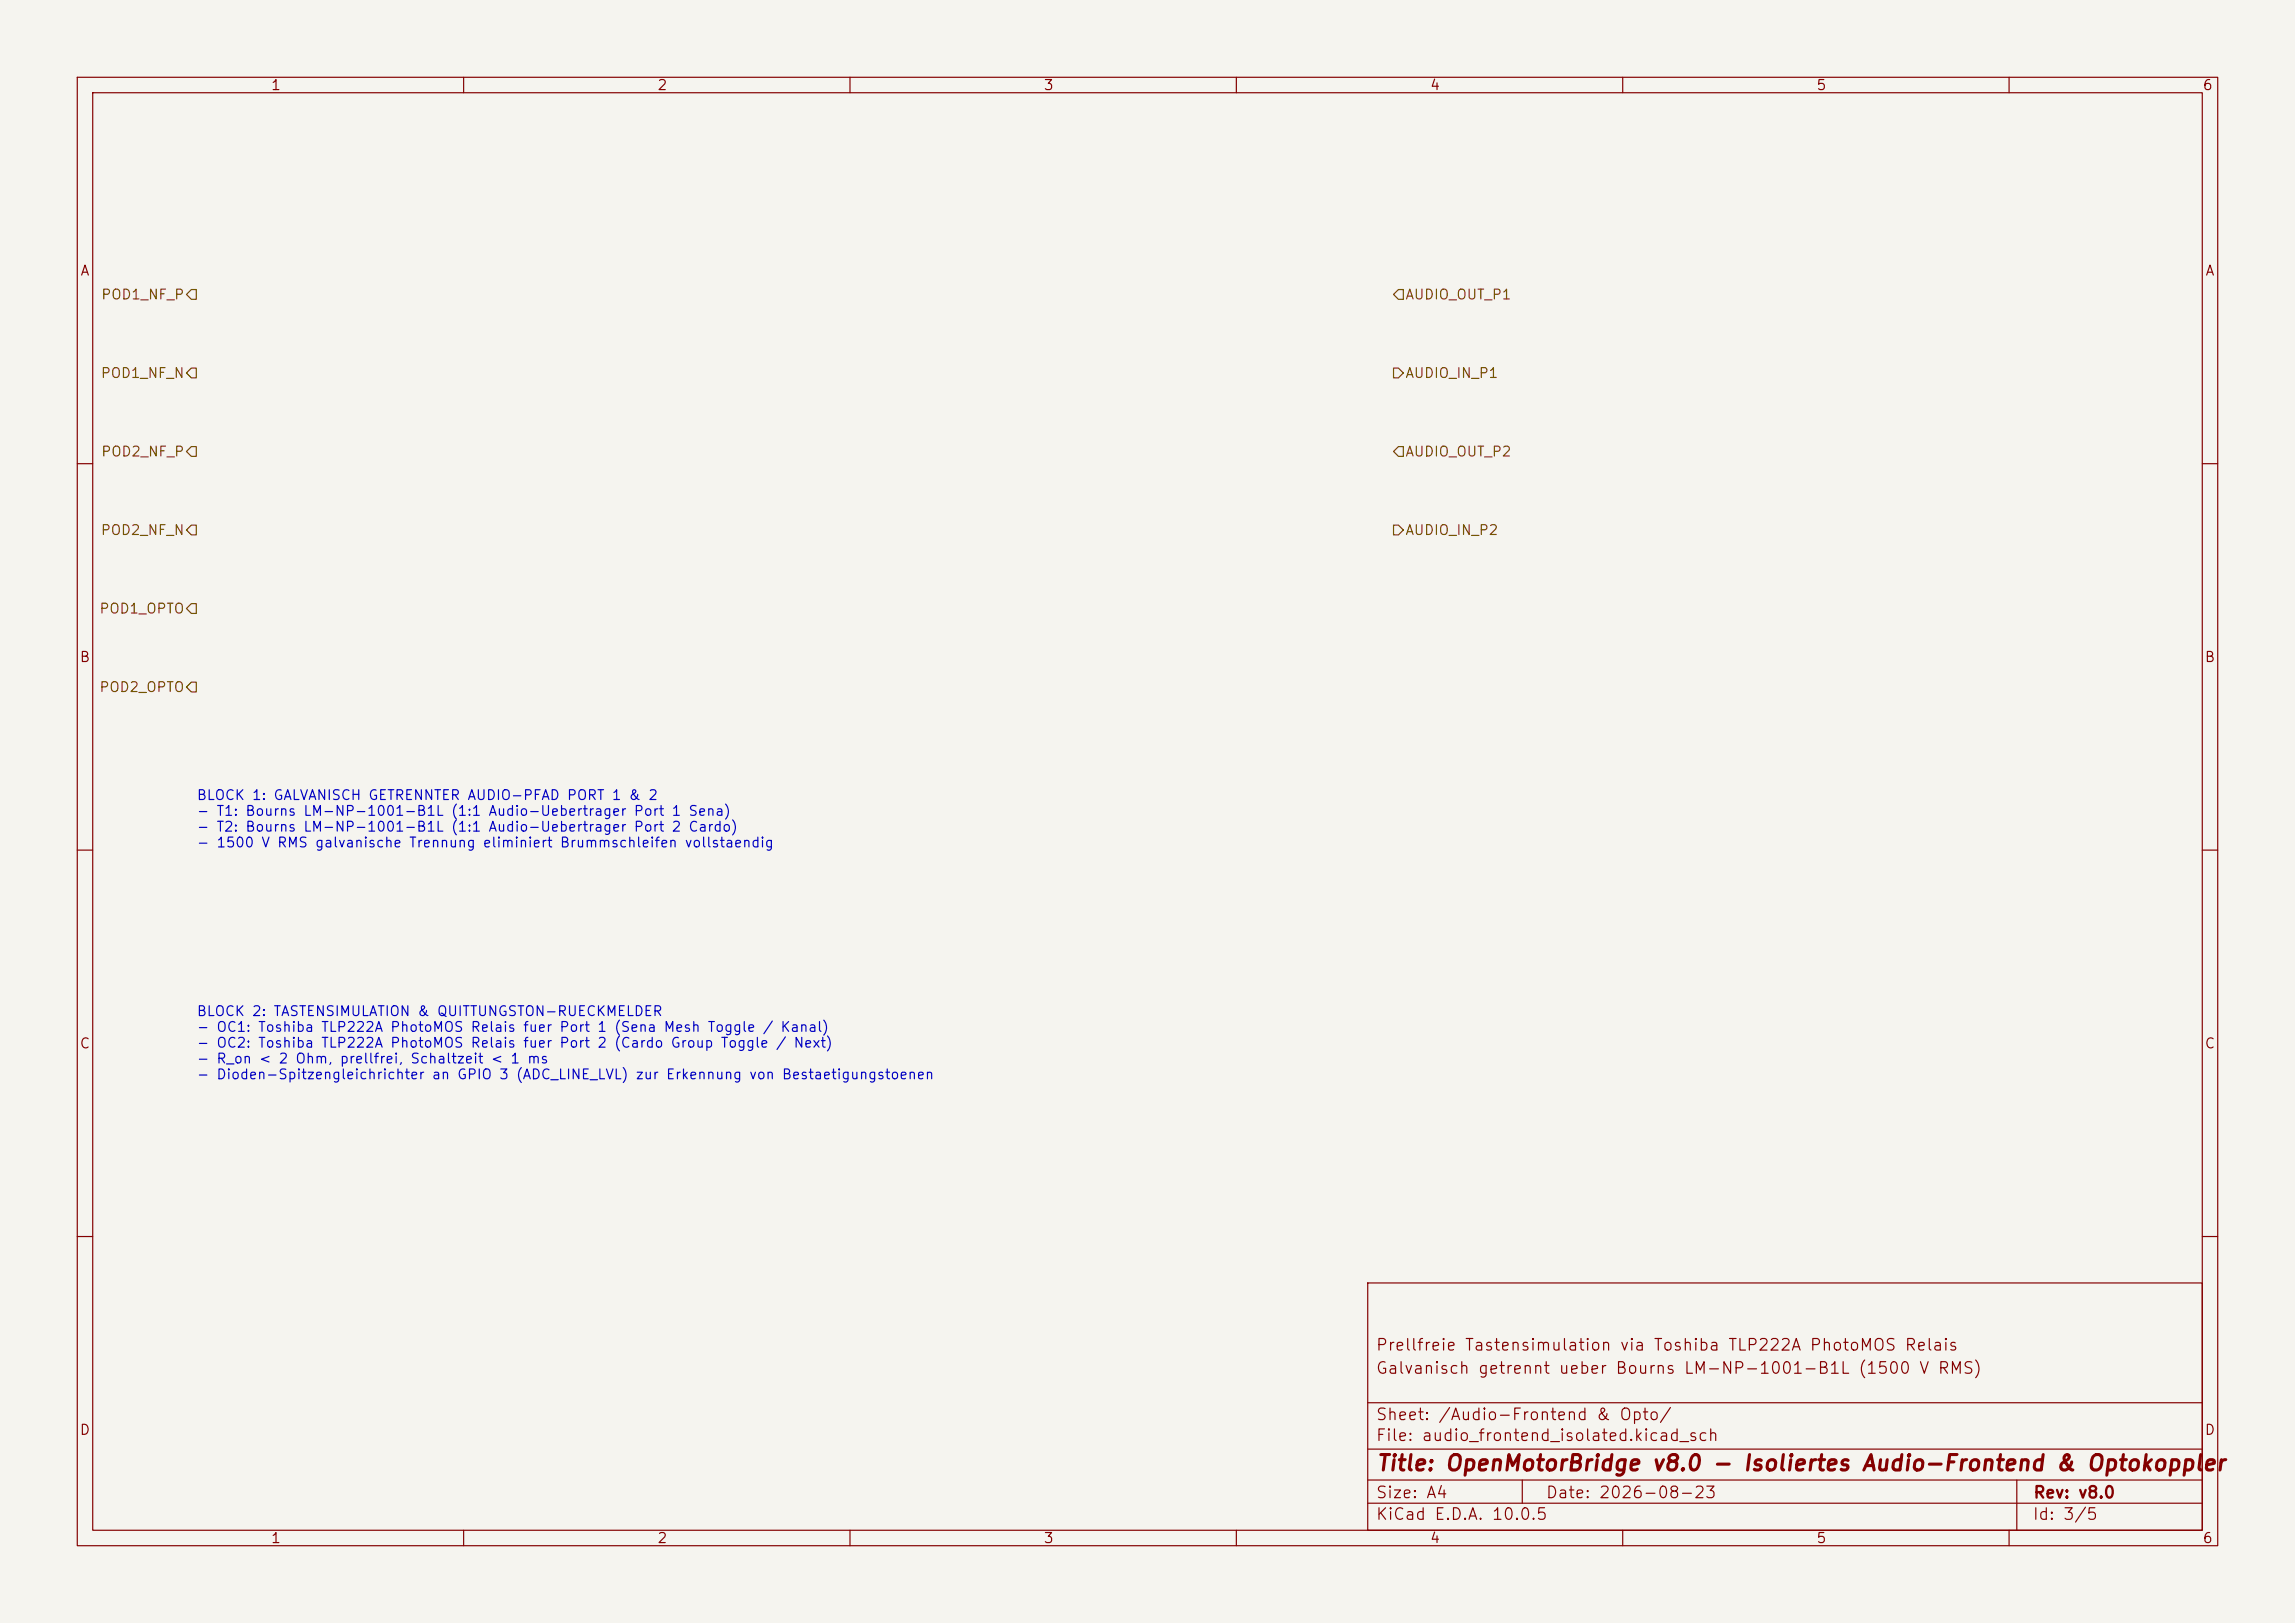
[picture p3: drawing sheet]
<svg xmlns="http://www.w3.org/2000/svg" width="297mm" height="210mm" viewBox="0 0 297 210" stroke-linecap="round" stroke-linejoin="round" font-family="sans-serif">
<defs><g id="words">
<text font-size="2" fill="#840000" x="178" y="190.8">Title: OpenMotorBridge v8.0 - Isoliertes Audio-Frontend &amp; Optokoppler</text>
<g font-size="1.5" fill="#840000">
<text x="178" y="178.1">Galvanisch getrennt ueber Bourns LM-NP-1001-B1L (1500 V RMS)</text>
<text x="178" y="175.1">Prellfreie Tastensimulation via Toshiba TLP222A PhotoMOS Relais</text>
<text x="178" y="184.1">Sheet: /Audio-Frontend &amp; Opto/</text>
<text x="178" y="186.8">File: audio_frontend_isolated.kicad_sch</text>
<text x="178" y="197">KiCad E.D.A. 10.0.5</text>
<text x="178" y="194.2">Size: A4</text>
<text x="200" y="194.2">Date: 2026-08-23</text>
<text x="263" y="197">Id: 3/5</text>
<text x="263" y="194.2">Rev: v8.0</text>
</g>
<g font-size="1.3" fill="#840000">
<text x="35" y="12">1</text>
<text x="85" y="12">2</text>
<text x="135" y="12">3</text>
<text x="185" y="12">4</text>
<text x="235" y="12">5</text>
<text x="285" y="12">6</text>
<text x="10.3" y="36">A</text>
<text x="285.3" y="36">A</text>
<text x="10.2" y="86">B</text>
<text x="285.2" y="86">B</text>
<text x="10.2" y="136">C</text>
<text x="285.2" y="136">C</text>
<text x="10.2" y="186">D</text>
<text x="285.2" y="186">D</text>
<text x="35" y="200">1</text>
<text x="85" y="200">2</text>
<text x="135" y="200">3</text>
<text x="185" y="200">4</text>
<text x="235" y="200">5</text>
<text x="285" y="200">6</text>
</g>
<g font-size="1.3" fill="#725600">
<text x="13" y="39.1">POD1_NF_P</text>
<text x="181.8" y="39.1">AUDIO_OUT_P1</text>
<text x="12.9" y="49.2">POD1_NF_N</text>
<text x="181.8" y="49.2">AUDIO_IN_P1</text>
<text x="13" y="59.4">POD2_NF_P</text>
<text x="181.8" y="59.4">AUDIO_OUT_P2</text>
<text x="12.9" y="69.5">POD2_NF_N</text>
<text x="181.8" y="69.5">AUDIO_IN_P2</text>
<text x="12.8" y="79.7">POD1_OPTO</text>
<text x="12.8" y="89.9">POD2_OPTO</text>
</g>
<g font-size="1.3" fill="#0000c2">
<text x="25.4" y="103.8">BLOCK 1: GALVANISCH GETRENNTER AUDIO-PFAD PORT 1 &amp; 2</text>
<text x="25.4" y="105.9">- T1: Bourns LM-NP-1001-B1L (1:1 Audio-Uebertrager Port 1 Sena)</text>
<text x="25.4" y="107.9">- T2: Bourns LM-NP-1001-B1L (1:1 Audio-Uebertrager Port 2 Cardo)</text>
<text x="25.4" y="110">- 1500 V RMS galvanische Trennung eliminiert Brummschleifen vollstaendig</text>
<text x="25.4" y="131.8">BLOCK 2: TASTENSIMULATION &amp; QUITTUNGSTON-RUECKMELDER</text>
<text x="25.4" y="133.8">- OC1: Toshiba TLP222A PhotoMOS Relais fuer Port 1 (Sena Mesh Toggle / Kanal)</text>
<text x="25.4" y="135.9">- OC2: Toshiba TLP222A PhotoMOS Relais fuer Port 2 (Cardo Group Toggle / Next)</text>
<text x="25.4" y="137.9">- R_on &lt; 2 Ohm, prellfrei, Schaltzeit &lt; 1 ms</text>
<text x="25.4" y="140">- Dioden-Spitzengleichrichter an GPIO 3 (ADC_LINE_LVL) zur Erkennung von Bestaetigungstoenen</text>
</g>
</g></defs>
<path d="M0 0h297v210h-297z" fill="#f5f4ef" stroke="#f5f4ef" stroke-width=".13"/>
<g fill="none" stroke="#840000" stroke-width=".15">
<path d="M10 10h277v190h-277zM12 12h273v186h-273zM60 10v2M110 10v2M160 10v2M210 10v2M260 10v2M10 60h2M285 60h2M10 110h2M285 110h2M10 160h2"/>
<path d="M177 166h108v32h-108zM285 160h2M60 198v2M110 198v2M160 198v2M177 194.5h108M177 191.5h108M177 187.5h108M177 181.5h108M197 191.5v3M210 198v2M260 198v2"/>
<path d="M261 191.5v6.5"/>
</g>
<path d="M24.8 37.5h.6v1.2h-.6l-.7-.6zM181 37.5h.6v1.2h-.6l-.7-.6zM24.8 47.6h.6v1.3h-.6l-.7-.6zM24.8 57.8h.6v1.3h-.6l-.7-.7zM180.3 47.6h.7l.6 .7-.6 .6h-.7zM181 57.8h.6v1.3h-.6l-.7-.7zM24.8 67.9h.6v1.3h-.6l-.7-.6zM24.8 78.1h.6v1.3h-.6l-.7-.7zM180.3 67.9h.7l.6 .7-.6 .6h-.7zM24.8 88.3h.6v1.2h-.6l-.7-.6z" fill="none" stroke="#725600" stroke-width=".15"/>
<use href="#words"/>
</svg>
